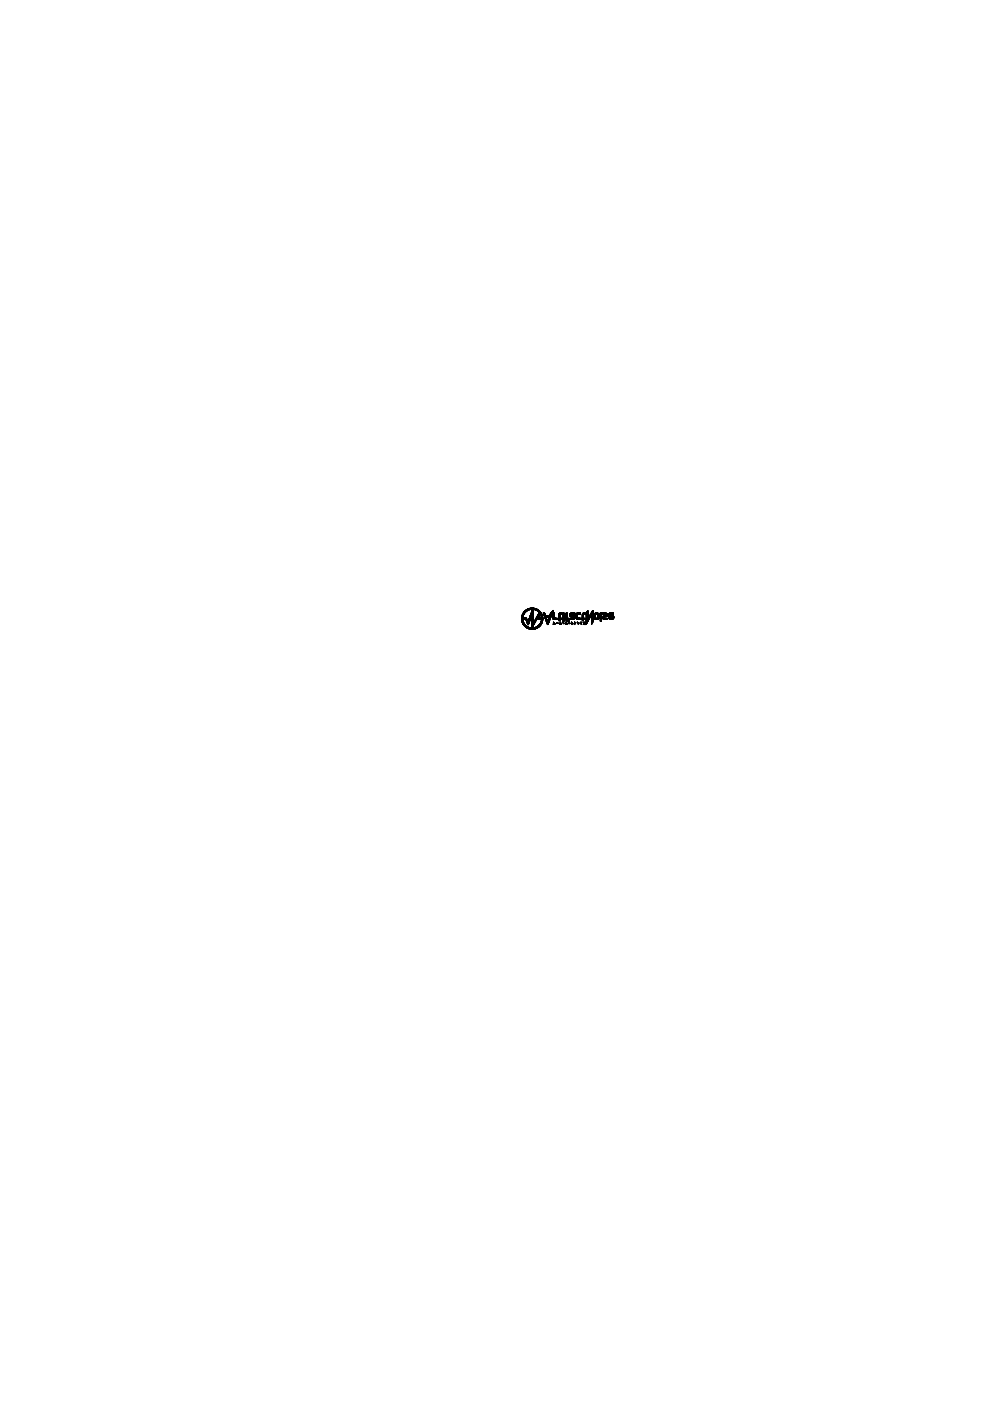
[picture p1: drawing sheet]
<svg xmlns="http://www.w3.org/2000/svg" width="210mm" height="297mm" viewBox="0 0 210 297" stroke-linecap="round" stroke-linejoin="round" font-family="sans-serif">
<g fill="none" stroke="#000" stroke-width=".21">
<path d="M110.6 131.4l.2 .1M110.6 130.9h.3M110.6 131h.1M110.6 131.1h.1M110.6 131.4h.1M110.6 131h.2M110.6 131.1h1M110.6 131.4h.3M110.6 130.7l.3 .1h-.3v.1h.3l-.3-.1M110.6 130.7h.1M110.6 131.6h.1M110.6 131.6h.3"/>
<path d="M110.7 131.7v.2h.3M110.7 131.8h.2M110.7 131.8h.3M110.7 131.9l.3 .1M110.7 132h.3M110.7 132l.4 .1M110.8 132v.2l.3-.1M110.8 132.1h.3M110.8 130.2v.1M110.8 130.2h.3M110.8 131.3h.1M110.8 132.2l.4 .1"/>
<path d="M110.8 132.2h.3M110.8 130.9v.2M110.8 131h-.2M110.8 131.3l-.2 .1M110.9 132.3l.3 .1M110.9 130.1h.3M110.9 131v.1M110.9 131.3h.1M110.9 131.5l-.3 .1h.3v.2M110.9 132.2l.4 .2M110.9 131.7h-.3M110.9 130.5l-.2 .1"/>
<path d="M110.9 130.6l-.3 .1M110.9 131.7h-.2M110.9 132.4h.4M111 130.5l-.3 .2M111 131v.1M111 131.3h.1M111 130.5h-.3h.3M111 130.4l-.3 .1M111 129.8v.1M111 132.5l.4 .1M111 130.3h-.3M111.1 129.8h.1"/>
<path d="M111.1 130.3h-.3M111.1 132.6l.4 .1M111.1 129.8h.3h-.4M111.1 131v.1M111.1 131.3h.1M111.1 132.1v.1M111.1 130.2l-.3 .1M111.1 132.7h.5M111.1 132.7h.1M111.2 130.1l-.4 .1M111.2 132.2v.1M111.2 131v.1"/>
<path d="M111.2 131.3h.1M111.2 130h.1M111.2 130h-.3M111.3 131v.1M111.3 131.3h.1M111.3 130h-.4M111.3 129.5v.1M111.3 129.9h.1M111.3 132.8h.5M111.3 132.5h.1M111.3 129.9l-.4 .1M111.4 131v.1"/>
<path d="M111.4 131.3h.1M111.4 132.5h-.4h.4M111.4 129.9h-.4M111.4 132.9h.5M111.4 129.8h.1M111.4 132.9h.1M111.4 132.9l.6 .1M111.4 132.5v.1M111.4 129.4v.1M111.5 132.9l.7 .1M111.5 129.7h.1M111.5 131v.1"/>
<path d="M111.5 131.3h.1M111.5 129.4h.1M111.5 131.3l.3 .2M111.5 129.7h-.4M111.5 133h.1M111.6 131.5l.2 .1M111.6 129.6l-.4 .1M111.6 131v.1M111.6 131.5h.2M111.6 133l.7 .1M111.6 131.6l.3 .1-.2 .1h.2M111.6 132.7h.1"/>
<path d="M111.6 133.1h.9M111.6 132.8l-.4-.1 .5 .1M111.6 129.3h.1M111.6 131.6h.1M111.6 131.7h.2M111.6 131.2l.1 .1M111.7 129.5v.1M111.7 129.6h-.5M111.7 131.1l-1.1 .1h1.1M111.7 131.8h.6h-.3M111.7 132.8h.1M111.7 131.8h.6"/>
<path d="M111.7 131.3l-1.1-.1 1.1 .1M111.7 133.1h.1M111.7 129.5h.1M111.7 129.5l-.4 .1M111.7 133.1h2.2M111.8 131.5h.1M111.8 133.1v.1M111.8 129.2h.1M111.8 129.5h-.5M111.8 132.1h.4M111.8 132.9h.1M111.8 132.2h.3"/>
<path d="M111.8 133.2h2.1M111.8 132.2h.1M111.9 129.1h1.9M111.9 131.8v.1M111.9 132.3l.1 .1M111.9 129.1h.1M111.9 129.4l-.5 .1M111.9 132.5h.1M111.9 133.2h1.8M112 129.1h1.7M112 129.4h.1M112 133h.1"/>
<path d="M112 129.4h-.6M112 132.3l-.1 .1M112 133.3h.1M112 129.1h.1M112 133.3h1.6M112.1 133.3h.1M112.1 132.2l-.2 .1h.2M112.1 129v.1M112.1 132.1v.1M112.1 129.3h-.6M112.1 132.2h-.3M112.2 129h1.3"/>
<path d="M112.2 129.3h.1M112.2 133.3h.1M112.2 132h-.5l.4 .1h-.3M112.2 133v.1M112.2 131.1h.3M112.2 133.3h1.3M112.2 131.9h-.5M112.2 131h.3M112.2 129h.1M112.3 131h.1M112.3 133.3v.1M112.3 130.9h.3"/>
<path d="M112.3 129.2l-.7 .1M112.3 131.7l-.3 .2M112.3 130.8h.3M112.3 131.7h-.3M112.3 129h.1M112.3 131.6h-.3M112.3 133.4h.1M112.4 130.7v.1M112.4 131.5h.1M112.4 130.7h.6M112.4 129h.9M112.4 129.2h.1"/>
<path d="M112.4 133.4h.1M112.4 131.5h-.3M112.4 130.6h.6M112.4 131.4h.1M112.4 131.4l-.3 .2h.3M112.4 133.1h.1M112.4 131.4l-.3 .1M112.4 128.9v.1M112.4 131.3h.1M112.4 131.3l-.3 .1M112.5 131.2v.1M112.5 133.1h.1"/>
<path d="M112.5 129.2h.1M112.5 133.4h.1M112.5 130.4h.5M112.5 131.2l-.4 .1M112.5 130.3h.5v2M112.5 128.9v.1M112.5 130.3h.1M112.5 129.2h-.8M112.5 131.2l-.4 .1h.4M112.5 128.9h.1M112.5 131l-.3 .2M112.5 130.2h.5"/>
<path d="M112.6 133.1h.1M112.6 133.4h.1M112.6 130.9l-.4 .1M112.6 130.1h.4M112.6 129.2h.1M112.6 130.8h.1M112.6 130h.4M112.6 130.9h-.3M112.6 130.7v.1M112.7 128.9h.1M112.7 129.2h.1M112.7 130.6v2.5"/>
<path d="M112.7 133.4h.1M112.7 129.9h.3M112.7 130.9h.3M112.7 131h.3M112.7 131.1h.3M112.7 131.2h.3M112.7 131.3h.3M112.7 131.5h.3M112.7 131.6h.3M112.7 131.7h.3M112.7 131.8h.3M112.7 131.9h.3"/>
<path d="M112.7 132h.3M112.7 132.1h.3M112.7 132.4h.5M112.7 132.5h.4M112.7 132.7h.3M112.7 132.8h.3M112.7 132.9h.2M112.7 133.1h.1M112.7 129.7h.3M112.7 129.8h.3M112.7 128.9h.3M112.8 129.6l-.1 .1"/>
<path d="M112.8 129.5h.2M112.8 129.3v.2M112.8 133.1v.1M112.8 129.4h.2M112.8 129.4h.1M112.9 129.3h.1M112.9 133l-.2 .1M112.9 133.1v.1M112.9 132.9l-.2 .1M112.9 129.2h.1M113 132.8h.1M113 132.9h-.3"/>
<path d="M113 128.9h.1M113 132.8h-.3M113 132.7h.1M113 133.4h.1M113 129.8l-.3 .1M113 129.2h-.1M113 130.2l-.5 .1M113 130.5h-.5M113 130.5l-.6 .1h.6M113 130.7l-.7 .2M113 130.1l-.4 .1M113 129.9l-.4 .1"/>
<path d="M113 129.3h-.2M113 129.5l-.2 .1h.2M113 129.6l-.2 .1M113 130.8h-.3M113 131h-.3M113 131.1h-.3M113 131.3h-.3M113 131.4h-.3M113 131.4l-.3 .1M113 131.6h-.3M113 131.7h-.3M113 131.8h-.3"/>
<path d="M113 131.9l-.3 .1M113 132h-.3M113.1 129.2h.1M113.1 133.1h.1M113.1 133.4h.1M113.1 132.2h.1M113.1 132.7h-.4M113.1 128.9h.1M113.1 132.6h-.4M113.1 132.5l-.4 .1M113.1 132.1v.1M113.2 128.9v.1"/>
<path d="M113.2 129.2h.8M113.2 133.1h.1M113.2 129.2h.1M113.2 132.4h-.5M113.2 133.4h-.7M113.2 132.3l-.5 .1M113.3 129.2v.1M113.3 132.2l-.6 .1M113.3 133.1h.1M113.3 131.8h.1M113.3 133.4h.1M113.3 132.1l-.6 .1"/>
<path d="M113.3 132.1l-.2 .1M113.4 129.3h.7M113.4 133.1h.1M113.4 132l-.3 .1M113.4 133.3v.1M113.4 129.3h.1M113.4 131.6h.3M113.4 129h.1M113.5 131.9l-.3 .1h.2M113.5 131.9l-.3 .1M113.5 131.8l-.3 .1M113.5 133.3h.1"/>
<path d="M113.5 129h.1M113.5 133h.1M113.5 131.8l-.2 .1M113.5 131.8h.1M113.6 129.1h.1M113.6 131.7h.1M113.6 129.3h.6M113.6 131.8h-.3M113.6 131.6h.1M113.6 133h.1M113.6 133.3h.1M113.6 131.7h-.3h.3"/>
<path d="M113.6 129.4h.6M113.6 131.1h.3M113.6 131.6h-.2M113.7 129.4h.1M113.7 131.5h-.3M113.7 131.4l-.2 .1M113.7 131.4h-.2M113.8 131.3l-.3 .1M113.8 129.4l.5 .1M113.8 133.2h.1M113.8 130.8h.1M113.8 131.2v.1"/>
<path d="M113.8 131.2l-.2 .1M113.9 129.2h.1M113.9 129.5h.1M113.9 131.1l-.3 .1M113.9 130.6v.1M113.9 133.1v.1M113.9 129.5l.5 .1M113.9 131l-.3 .2M113.9 129.2h-2.2M113.9 131l-.2 .1M113.9 130.6h.5M114 130.5l.4 .1h-.5"/>
<path d="M114 130.9l-.3 .1M114 129.5v.1M114 130.9h-.3M114 130.8v.1M114 129.6l.5 .1M114 130.4h.4M114 133.1h-.9M114 130.8l.1 .1h.3l-.6-.1M114 132.7h.1M114.1 129.6h.1M114.1 131l.3 .1M114.1 131h.1"/>
<path d="M114.1 131.1h.1M114.1 131.2v.1M114.1 133v.1M114.1 131h1M114.1 131.2h1M114.1 130.3h.3l-.4 .1M114.1 129.6l.4 .1M114.1 132.7h.1M114.1 133l-.7 .1M114.2 129.7h.4M114.2 129.7h.1M114.2 133h-.7"/>
<path d="M114.2 130.1h.2M114.2 129.4v.1M114.2 130v.1M114.2 129.8h.4M114.3 129.8l.4 .1M114.3 130v.1M114.3 132.9l-.6 .1M114.3 132.5h.4M114.3 132.5h.1M114.3 132.9h-.6M114.4 129.9h.1M114.4 130v.2h-.2h.2"/>
<path d="M114.4 130.3v.1M114.4 130.4v.1M114.4 130.7h.1M114.4 130.7v.1M114.4 129.9h.3M114.4 132.8h-.5M114.4 130.9h-.6l-.1 .1M114.4 130.7h-.5l.5 .1M114.4 132.8h.1M114.4 130.5h-.4M114.4 130.7h-.5M114.4 131v.1"/>
<path d="M114.4 129.6h.1M114.5 130l.3 .2M114.5 131v.1M114.5 132.7h-.5M114.5 129.7h.1M114.5 130.1l.4 .1M114.6 132.7h-.5M114.6 130.2h.3M114.6 131v.1M114.6 132.6l-.4 .1M114.6 132.1h.3M114.6 130.2v.1"/>
<path d="M114.6 130.3h.3M114.6 132.5l-.4 .1M114.7 130.3h.1M114.7 130.4h.3M114.7 129.9h.1M114.7 130.4l.3 .1M114.7 131v.1M114.7 131.8h.3M114.7 132.4l-.4 .2M114.7 132.4h-.3M114.7 130h-.3h.4M114.7 131.8l.3-.1-.3 .2h.3"/>
<path d="M114.7 130.5l.3 .3M114.7 130.6h.3M114.7 131.7h.3M114.8 130h.1M114.8 132.3l-.4 .1M114.8 130.7h.2M114.8 131.6h.3M114.8 130.7l.3 .1M114.8 132.2v.1M114.8 130.9h.3h-.3M114.8 131.4h.3M114.8 132.3h-.4"/>
<path d="M114.8 132.2l-.3 .1M114.8 131.3v.2h.3l-.3-.1M114.8 132.2h.1M114.8 131h.3v.3h-1M114.9 132.2h-.4M114.9 130.2v.1M114.9 132.1h.1M114.9 132.1l-.4 .1M114.9 130.3h.1M114.9 132h-.3M115 131.9h.1M115 132h-.4"/>
<path d="M115 131.9l-.3 .1M115 130.5h-.3l.3 .1M115 130.6h.1M115 131.6h.1M115.1 130.8h-.3v.3M115.1 131.6h-.3M115.1 131.4h.1M115.1 131.1h-1l1 .1M115.1 131.1h-1M115.2 129.9h.2M115.2 129.9l.3 .1M115.2 130.1h.3"/>
<path d="M115.3 130.2h.2M115.3 129.9v.1M115.3 130.3l.3 .1M115.3 130.3h.3M115.3 130.3h.1M115.4 130.4v.1M115.4 130.4h.2M115.4 130.4l.2 .1M115.4 129.9v.1M115.4 130.5l.3 .2M115.4 130.5h.3M115.4 130.6l1.5-.1-1.2 .1 .1 .1h1"/>
<path d="M115.4 130.6h.1M115.4 130.6h1.5M115.5 130h.1M115.5 130.7h.1M115.5 130.7h.2M115.5 130.7h1.3M115.5 130.7l.3 .2-.3-.1M115.5 130.9h.1M115.5 130.9h.3M115.6 131l.2 .1M115.6 131.1h.3zM115.6 130.5h.1"/>
<path d="M115.6 131.2h.3M115.7 131.3h.2M115.7 131.3l.3 .1M115.7 130.8h.1M115.7 131.4v.1M115.7 131.5h.3M115.8 131h.1M115.8 131l-.2 .1M115.8 130.5v.1M115.8 130.7v.1M115.8 131.6l.7 .1-.7 .1M115.8 131.7h.3"/>
<path d="M115.9 131.3h.1M115.9 131.9h.5M115.9 131.2l-.2 .1 .2 .1M115.9 130.5v.1M115.9 131.9l.5 .1M115.9 130.8h.1M116 130.5v.1M116 131.4v.1M116 132.1h.3M116 130.8h.1M116 131.6h.1M116 131.6h-.2l.2 .1"/>
<path d="M116 132.2v.1M116.1 130.5v.1M116.1 130.8h.1M116.1 132.3h.1M116.1 131.8h.1M116.1 132.4h.1M116.2 130.5v.1M116.2 130.8h.1M116.2 131.6h.3M116.2 131.5h.3l-.3 .1 .3-.1M116.2 132.2l-.2 .1M116.3 130.5v.1"/>
<path d="M116.3 130.8h.1M116.3 132.2l-.3 .1M116.3 132.1v.1l-.3-.1h.3M116.3 131.1l.3 .1h-.3M116.3 131.2h.1M116.4 131.9v.1M116.4 130.5v.1M116.4 130.8h.1M116.4 131h.3M116.4 132h-.5M116.4 131.8h-.5h.5M116.5 130.8h.3"/>
<path d="M116.5 131.7h-.4M116.5 130.5v.1M116.6 130.4h.3M116.6 131.4h-.4M116.6 131.3l-.3 .1M116.6 130.3h.4M116.6 131.2l-.3 .1M116.6 131.3l-.3-.1v.2M116.7 130.2h.3M116.7 131.1h-.3M116.7 130.1h.4M116.7 130h.1"/>
<path d="M116.7 130.9l-.3 .1M116.8 130.9h-.4v.2M116.8 130.9h.1M116.8 130.9h-.4M116.8 130.7h.1M116.8 129.9h.1M116.8 130.6v.1M116.9 129.8h.1M116.9 130.5h-.4M116.9 129.8h.3M116.9 130.3l-.3 .2M117.1 129.7h.1l-.2 .1"/>
<path d="M117.1 130l-.4 .1-.1 .2 .4-.1v.1l-.4 .1v-.1M117.1 129.6h.1M117.1 129.9l-.4 .1M117.1 130h-.3M117.1 129.9h-.3M117.2 129.5v.1M117.2 129.8h.1M117.2 129.9h-.4M117.2 129.8h-.3M117.2 129.6h-.1M117.3 132.3v.1M117.3 132.3h.4"/>
<path d="M117.3 129.4l-.1 .2M117.3 129.5h-.1M117.3 130h.2M117.3 130.1l.2 .1h-.2M117.3 130.2l.2 .1h-.2M117.3 130.5h.2l-.2 .1M117.3 130.1h.2M117.3 130.3h.2M117.3 130.4h.2M117.3 130.5h.2M117.3 130.6h.2M117.3 130.7h.2"/>
<path d="M117.3 130.8h.3M117.3 130.9h.3M117.3 130.9h.4M117.3 131h.5M117.3 131l.5 .1M117.3 131.1h.7v.2h-.2M117.3 131.1h.7M117.3 131.2h.2M117.3 131.9l.1 .1M117.4 131.9v.1M117.4 132.1l.2 .1M117.4 132.1h.1"/>
<path d="M117.4 132.2h.2M117.4 132.2l.1 .1M117.5 132l-.1 .3M117.5 132.2h.1M117.5 131.1h.1M117.5 130h-.2v1.3l.2-.1M117.5 130h.1M117.5 130.3v.1M117.5 130.4v.1M117.5 130.7h.1M117.5 130.7v.1M117.5 132.2l.2 .1"/>
<path d="M117.6 131.1h.1M117.6 130.9h.1M117.6 131.1v.1M117.6 132.2v.1M117.7 131.2h.3M117.7 131h.1M117.7 131.2v.1M117.8 131l.1 .1M117.8 131.3h.1M117.9 131.1h.1M117.9 131.3h.1M117.9 132.2h.4"/>
<path d="M118 132.1v.1M118 131.2h-.7M118.1 132.1v.1M118.2 132.1v.1M118.3 131.1l.8 .1zM118.3 131.2h.8zM118.3 131.1h.1M118.3 132.1v.1M118.3 131.3h.1M118.4 131.3h.1M118.4 131.1h.1M118.5 131.4l.2-.1v.3h-.2"/>
<path d="M118.5 130.3v.1M118.5 130.4v.1M118.5 130.7h.1M118.5 130.7v.1M118.5 131h.1M118.5 131.1h-.1M118.5 131.4h.1M118.5 131.6h.1M118.5 130.3h.2M118.5 130.4h.2M118.5 130.6h.2M118.5 130.7h.2"/>
<path d="M118.5 131h.2M118.5 131.4h.2M118.5 131.6h.2M118.5 130.2l.6-.1zM118.5 130.1h.1M118.6 130.1h.5M118.6 130h.5M118.6 130h.1M118.6 132.2h.5M118.7 132.2h.1M118.7 130h.1M118.7 130h.4"/>
<path d="M118.7 130.2v.9M118.7 130.5h-.2l.2 .1M118.7 130.8h-.2l.2 .1M118.7 131.4l-.2 .1h.2M118.7 130.4l-.2 .1M118.7 130.5l-.2 .1M118.7 130.7l-.2 .1M118.7 130.9h-.2M118.7 131h-.2M118.7 132.4h.3M118.7 131.9l.1 .1M118.8 131.1h.1"/>
<path d="M118.8 131.3h.1M118.8 131.9v.1M118.8 132.2h.1M118.8 130.2l-.3 .1h.2M118.8 132.4h.1M118.8 132h.1M118.8 132v.2M118.8 132l.1 .2M118.8 132.1h.1M118.9 131.3h.1M118.9 132.4h.1M118.9 132.1h.1"/>
<path d="M118.9 131.1h.1M119 132.2h.1M119 131.1h.1M119 131.3h.1M119.1 130h.1M119.1 131.1h-.8M119.3 130v1.3h.3M119.3 130.1h.3l-.3 .1M119.3 130.2l.3 .1h-.3M119.3 130.5h.3l-.3 .1M119.3 130.8h.3l-.3 .1M119.3 131.1h.3l-.3 .1"/>
<path d="M119.3 130.1h.3M119.3 130.4h.3M119.3 130.5h.3M119.3 130.7h.3M119.3 130.9h.3M119.3 131h.3M119.3 131.1h.3M119.3 131.2h.3M119.3 131.7h.3M119.4 130h.2h-.3M119.4 132h.1M119.4 130h.1"/>
<path d="M119.4 131.7v.1M119.4 131.4h.1M119.4 132.1l.1 .1zM119.5 130h.1M119.5 131.9h.1M119.5 132h.1M119.5 131.7v.1M119.5 131.9v.2M119.5 131.4v.1M119.5 132.2h.1M119.5 131.5h-.1M119.5 131.7h-.1"/>
<path d="M119.6 130.3v.1M119.6 130.4v.1M119.6 130.7h.1M119.6 130.7v.1M119.6 131h.1M119.6 131.1h.1M119.6 131.2v.1M119.6 132.2h.1M119.6 131.5l-.3 .1M119.6 130.3h-.3M119.6 130.6l-.3 .1M119.6 131h-.3"/>
<path d="M119.8 131.1h.9M119.8 131.2h.9M119.8 131.3h.9M119.8 131.3h.1M119.8 131.1v.2M119.9 131.3h.1M119.9 132.3v.1M119.9 132.3h.3M120 131.9l.1 .1M120 131.3h.1M120 130h.3v1.1M120 131.4l.3-.1-.2 .3h.6"/>
<path d="M120 130h.3M120 130h.1M120 130.3v.1M120 130.4v.1M120 130.7h.1M120 130.7v.1M120 131h.1M120 131.1h.1M120 131.4h.1M120 130.1h.3M120 130.3h.3M120 130.4h.3"/>
<path d="M120 130.6h.3M120 130.7h.3M120 131h.3M120 131.4h.3M120 131.5h.7M120.1 131.6h.6M120.1 132h.1M120.1 131.6h.1M120.1 132l.1 .4-.3-.1M120.1 131.7h.6M120.1 132l.1 .3M120.1 132.2h.1"/>
<path d="M120.2 132.2h.1M120.2 131.7h.1M120.3 130.1l-.3 .1h.3M120.3 130.2l-.3 .1h.3M120.3 130.5h-.3l.3 .1M120.3 130.8h-.3l.3 .1M120.3 130.4l-.3 .1M120.3 130.5l-.3 .1M120.3 130.7l-.3 .1M120.3 130.9h-.3M120.3 131h-.3M120.3 131.7v.1"/>
<path d="M120.3 131.3h.1M120.4 131.3h.1M120.5 131.3h.1M120.6 131.3h.1M120.6 131.9v.2M120.6 132.2h.1M120.6 131.9h.1M120.6 132l.1 .1M120.6 131.1v.1M120.6 131.2v.1M120.6 131.6h.1M120.6 131.7h.1"/>
<path d="M120.6 132h.1M120.7 132.2h.1M120.7 132.1h.1M120.8 130.4h.3M120.8 132.1v.1M120.8 130.3v.1M120.8 130.5l.4 .1M120.8 132.2h.1M120.8 130.6h1.1M120.8 132.2h-.2M120.9 130.6h1M120.9 130.1h1l-1.1 .1"/>
<path d="M120.9 131.2v.1M120.9 131.1h1M120.9 130.7h1h-.9M120.9 130h.7M120.9 130.7h.1M121 130h.1M121 130.4h.1M121.1 130h.1M121.1 130.2v.1M121.1 130.8h.1M121.1 130.5h-.3h.3M121.1 130.3l-.3 .1"/>
<path d="M121.1 132.1l.1 .1M121.1 131.9l.3 .2M121.1 130.8h.8l-.3 .1M121.1 132.1h.1M121.1 130.2l-.3 .1h.3M121.1 132.2h.1M121.2 132.2l.1 .2M121.2 130.2h.1M121.2 131.9h.1M121.2 132.1v.1M121.2 132.2h.1M121.2 130h.1"/>
<path d="M121.2 130.8h.1M121.2 131.9l.2 .2M121.2 132.3h.3M121.2 130.6h.1M121.2 132.2v.1M121.3 130h.1M121.3 130.8h.1M121.3 130.2h.1M121.3 130.6h.1M121.3 132.3v.1M121.3 132.1h.1M121.4 132.1l.1 .1"/>
<path d="M121.4 130h.1M121.4 132.2v.1M121.4 132.2h.1M121.4 130h-.3M121.4 130.2h.5M121.4 131.3h.1M121.5 131.1h.1M121.5 131.3h.1M121.5 130.2h.1M121.5 130h.1M121.5 130.2l.4 .1M121.6 131.3h.1"/>
<path d="M121.6 131h.3M121.6 131.3h-.7M121.6 130.3h.3M121.6 130.5h.3l-.3 .1M121.6 130.4h.3h-.3M121.6 130h.3zM121.6 130.4v.1M121.6 130.8l.3 .1M121.7 130h.1M121.7 131.2v.1M121.7 131.2l-.8 .1M121.8 131.2h.1"/>
<path d="M121.8 130h.1M121.8 131.9h.1M121.8 132h.1M121.8 132.1h.1M121.8 132.1h.2M121.8 132.3h.1M121.8 132.2v-.3v.5v-.2M121.8 131.1h-.9l.9 .1M121.9 131h.1M121.9 130.2v.1M121.9 130.3h.1M121.9 130.6v.1"/>
<path d="M121.9 130.2h-1.1M122 132v.1M122 132.1h.1M122.1 132.1l-.3 .1M122.1 130.4h.3M122.1 130.3v.7M122.1 130.5h.3M122.1 130.6h.3M122.1 130.7h.3M122.1 130.8h.3M122.1 130.9h.3M122.1 130.3v.1"/>
<path d="M122.1 130.4v.1M122.1 130.7h.1M122.1 130.7v.1M122.1 131h.3M122.1 130.2h.9M122.2 131.1h.8M122.2 131.2h.8M122.2 131.2h.1M122.2 130v.1M122.3 130h.7M122.3 131.2h.7M122.3 130h.1"/>
<path d="M122.3 131.2v.1M122.4 130.5l-.3 .1M122.4 130.8l-.3 .1M122.4 131h-.3l.9 .1v.2h-.6M122.4 130h.1M122.4 130.2h.1M122.4 131.9l.1 .1M122.4 130h.6v.2M122.4 132h.1M122.4 130.2h-.3l.3 .1v.7M122.5 132l.1 .2M122.5 131v.1"/>
<path d="M122.5 131.3h.1M122.5 132h.1M122.5 131.1h.1M122.5 132.1h.1M122.6 130.2h.1M122.6 130h.1M122.6 131.1h.1M122.6 131.3h.1M122.6 132.3h.1M122.7 132.3l-.1-.1 .1 .2M122.7 130h.1M122.7 130.2h.1"/>
<path d="M122.7 131.1h.1M122.7 131.3h.1M122.8 130h.1M122.8 130.2h.1M122.8 131.1h.1M122.8 131.3h.1M122.9 130h.1M122.9 130.2h.1M122.9 131.1h.1M122.9 131.3h.1M123 130h.1M123 130.2h.1"/>
<path d="M123 131.1h.1M123 131.3h.1M123 132.1h.1M123 132.1h.2M123 130.1h-.8M123 130.1l-.8 .1M123.1 132.1v.1M123.1 132.2h.1M123.1 132.2l.2 .1M123.2 131.9h.1M123.2 132h.1M123.2 132.3h.1"/>
<path d="M123.2 131.9v.4M123.2 132.1h.1M123.3 131.1h.8v.2h-.8M123.3 131.2v.1M123.3 131.2h.8M123.3 132.4h.1M123.5 130.5h.2l-.2 .1M123.5 130.8h.2l-.2 .1M123.5 131.5h.2zM123.5 130.3h.2M123.5 131.3l.2 .1M123.5 131.6h.1"/>
<path d="M123.5 130.4h.2M123.5 130.5h.2M123.5 130.7h.2M123.5 130.9h.2M123.5 131h.2M123.5 131.3h.2M123.5 131.6h.2M123.5 130.2h.6M123.6 130h.5M123.6 130h.1M123.7 131.9l.1 .1M123.7 132h.1"/>
<path d="M123.7 132.3h.4M123.7 130h.4v.2h-.6l.6-.1M123.7 130.3v.1M123.7 130.4v.1M123.7 130.7h.1M123.7 130.7v.1M123.7 131h.1M123.7 131.1h.1M123.7 131.3h.1M123.7 131.4h.1M123.7 131.6h.1M123.7 132.3h.1"/>
<path d="M123.7 130.2v.1M123.7 130.3h-.2M123.7 130.6l-.2 .1M123.7 131h-.2M123.8 130h.1M123.8 132h.1M123.8 130.2l-.3 .1v.8M123.8 132.1h.1M123.8 132.1l.2 .2M123.9 132h.1M123.9 132.2h.1M123.9 132.2l.1 .1"/>
<path d="M124 131.9v.1M124 132.3v.1M124 132.4h.1M124 132h-.1M124 131.9l-.3 .1M124.1 132.3v.1M124.1 131.1h-.8l.8 .1M124.3 131.8h.3l-.3 .1M124.3 131.6h.4M124.3 131.7h.4M124.3 130.1l.3 .1zM124.3 130.3h.3z"/>
<path d="M124.3 130.5l.3 .1zM124.3 130.8l.3 .1zM124.3 131.1l.3 .1zM124.3 130h.3M124.3 130h.1M124.3 130.3v.1M124.3 130.4v.1M124.3 130.7h.1M124.3 130.7v.1M124.3 131h.1M124.3 131.1h.1M124.3 130.1h.3"/>
<path d="M124.3 130.3h.3M124.3 130.4h.3M124.3 130.6h.3M124.3 130.7h.3M124.3 131h.3M124.3 131.4h.5M124.3 131.8h.3M124.3 131.9h.2M124.3 132.2h.1M124.4 129.9l.2 .1h-.3M124.4 129.8h.2l-.2 .1M124.4 132.2l-.1 .1"/>
<path d="M124.4 132.2h-.1M124.4 129.8h.2M124.4 132.1h-.1M124.5 129.7h.1M124.5 132l-.2 .1M124.5 129.6l-.1 .2M124.5 131.9l-.2 .1M124.5 129.6h.1M124.6 129.5l-.1 .1M124.6 131.8h.1M124.6 129.5v.1M124.6 129.7h.1"/>
<path d="M124.6 130h.1M124.6 130.3v.1M124.6 130.4v.1M124.6 130.7h.1M124.6 130.7v.1M124.6 131h.1M124.6 131.1h.1M124.6 131.2v.1M124.6 130.4l-.3 .1M124.6 130.5l-.3 .1M124.6 130.7l-.3 .1M124.6 130.9h-.3"/>
<path d="M124.6 131h-.3M124.6 131.1h-.3M124.7 131.7h-.4M124.8 131.4l-.5 .1M124.8 131h.1M124.8 131.3l-.5 .1M124.9 130.9h.1M124.9 131.3l-.6 .1M124.9 131.2l-.6 .1M124.9 131.1l-.6 .1v1.1M124.9 130.7h.3M124.9 131.2l-.2 .1"/>
<path d="M125 131.1h-.3M125 131l-.3 .2M125 131h.1M125 131l-.2 .1M125.1 130.5h.2M125.1 131h-.3M125.1 130.9h-.3M125.1 130.9h-.2M125.2 130.8h-.3M125.2 130.3h.6M125.2 130.7h.1M125.3 130.6l-.3 .1 .3-.1"/>
<path d="M125.3 130.1l.5 .1M125.3 130h.5M125.3 130h.1M125.3 130.4l-.3 .2M125.4 130.3l-.3 .2M125.4 130.4l-.3 .1M125.4 130.3h.1M125.4 129.9h.4M125.4 130.2v.1M125.4 132.2h.1M125.4 132.3h.1M125.5 129.8l.3 .1"/>
<path d="M125.5 130.4h.3M125.5 130.7h.3M125.5 131.8h.2h-.2M125.5 130.2v2M125.5 132.2v.1M125.5 130.4l.3 .1M125.5 130.5h.3M125.5 130.6h.3M125.5 130.7l.3 .1M125.5 130.8h.3M125.5 130.9h.3M125.5 131h.3"/>
<path d="M125.5 131.1h.3M125.5 131.2h.3M125.5 131.2l.3 .1M125.5 131.3h.3M125.5 131.4h.3M125.5 131.5h.3M125.5 131.6h.3M125.5 131.7h.3M125.5 131.9h.2M125.5 132h.1M125.5 132.2h-.1M125.5 132.2l-.1 .1"/>
<path d="M125.6 132.1l-.2 .1M125.6 129.6h.2M125.6 132.1h-.1M125.6 132h-.1M125.7 131.9l-.2 .1M125.8 129.5h.1M125.8 129.6h.1M125.8 129.7h.1M125.8 129.9h.1M125.8 130h.1M125.8 130.2v.1M125.8 130.3h.1"/>
<path d="M125.8 130.5v.1M125.8 130.6v.1M125.8 130.8v.1M125.8 131h.1M125.8 131v.1M125.8 131.1h.1M125.8 131.2v.1M125.8 131.4h.1M125.8 131.4v.1M125.8 131.5v.1M125.8 131.7h.1M125.8 129.5l-.2 .1"/>
<path d="M125.8 129.6h-.2M125.8 129.6l-.3 .1h.3M125.8 129.8h-.4M125.8 129.9h-.4M125.8 130h-.5M125.8 130.1l-.5 .1h.5M125.8 130.2l-.6 .1M125.8 130.4h-.7M126 130.5h.2l-.2 .1M126 130.8h.2l-.2 .1M126 130.4h.2M126 130.7h.2"/>
<path d="M126 131.1h1M126 130.2h1l-1 .1M126 131.1l1 .1M126.1 130.1h.8M126.1 130.1h.1M126.1 130h.8M126.2 131.2v.1M126.2 130h.1M126.2 130.3v.1M126.2 130.4v.1M126.2 130.7h.1M126.2 130.7v.1"/>
<path d="M126.2 131h.1M126.2 131.3h.1M126.2 130.4h-.2M126.2 130.5l-.2 .1M126.2 130.6l-.2 .1M126.2 130.7h-.2M126.2 130.9h-.2M126.2 130.3h-.2M126.2 131.3h.6M126.3 130.3h-.3v.7h.2M126.3 131.1l-.3-.1v.1h1M126.3 130h.1"/>
<path d="M126.3 131v.1M126.3 131.3h.1M126.3 130.2h.1M126.3 130h.4M126.3 131.1h.1M126.4 130.2l-.4 .1M126.4 131.3h.1M126.4 130h.1M126.5 130h.1M126.6 130h.1M126.6 130.2h.1M126.6 131.3h.1"/>
<path d="M126.7 130.2h.3M126.7 130.2h.1M126.7 131v.1M126.7 131.3h.1M126.8 130.3h.2v.7h-.2M126.8 130.3v.1M126.8 130.4v.1M126.8 130.7h.1M126.8 130.7v.1M126.8 130.3h.3M126.8 130.4h.3M126.8 130.6h.3"/>
<path d="M126.8 130.7h.3M126.8 130h.1M126.9 131.2v.1M126.9 131.2h-.8M126.9 130.1h.1M127 130.3h.1M127 131l-.3 .1M127.1 130.5h-.3l.3 .1M127.1 130.8h-.3l.3 .1M127.1 130.4l-.3 .1M127.1 130.5l-.3 .1M127.1 130.7l-.3 .1"/>
<path d="M127.1 130.9h-.3M127.3 130.1h.2M127.3 130.3h.2M127.3 130.4h.2M127.3 130.5h.2M127.3 130.6h.2M127.3 130.7h.2M127.3 130.8h.2M127.3 130.9h.2M127.3 131h.2M127.3 131.1h.2M127.3 130.3v.1"/>
<path d="M127.3 130.4v.1M127.3 130.7h.1M127.3 130.7v.1M127.3 131h.1M127.3 131.1h.1M127.3 131.5l.2 .1h-.2zM127.3 131.6h.2M127.3 131.7h.2M127.3 130h.1M127.3 131.3h.1M127.3 131.5h.2M127.4 130h.1"/>
<path d="M127.4 131.3h.1M127.4 131.7v.1M127.4 131.4h.1M127.5 130h.1M127.5 131.3h.1M127.5 130h-.2h.2v1.3h-.2l.2-.1M127.5 130.1h-.2l.2 .1M127.5 130.2l-.2 .1h.2M127.5 130.5h-.2l.2 .1M127.5 130.8h-.2l.2 .1M127.5 131.1h-.2l.2 .1M127.8 131.1h.9"/>
<path d="M127.8 131v.1M127.8 130.1h.9M127.8 131.1h.1M127.8 130h.1M127.8 131.2h.9M127.8 131.2h.1M127.9 130h.1M127.9 130.6v.1M127.9 131.2h.8M127.9 131.2v.1M128 130h.1M128 131.3h.7"/>
<path d="M128 131.3h.1M128.1 130.8l-.4 .1 .3 .1h-.2l.3 .1M128.1 130.6h.1M128.1 131.3h.1M128.1 130h.1M128.1 131v.1M128.1 131.1h.1M128.1 130.8h-.3M128.2 130.5v.1M128.2 131.3h.1M128.2 130h.1M128.2 130.8h.1"/>
<path d="M128.3 130.5h.1M128.3 130h.1M128.3 130.2h.1M128.3 130.7v.1M128.4 130h.1M128.4 130.2l.4 .1M128.4 130.7l-.6 .1M128.4 130h-.6h.9M128.4 130.7h.1M128.5 130h.1M128.5 130.2h.1M128.5 130.7h.1"/>
<path d="M128.5 130.3h.3M128.5 130.7h-.7v.1M128.5 130.4v.1M128.5 130.4h.3M128.6 130.3v.1M128.6 130.7h.1M128.7 130.1h.1M128.7 130.6l-.9 .1M128.7 131.1v.2M128.7 130.6h-.8M128.7 131.1h-.9M128.8 130.2h.1"/>
<path d="M128.8 130.5v.1M128.8 130.2l-1-.1 1 .1v.3l-.8 .1M128.8 130.5h-.4M128.8 130.5h-.3M129.1 130.4l.2 .1M129.1 130.8h.2l-.2 .1M129.1 130.3h.2M129.1 130.4h.2M129.1 130.5h.8M129.1 130.5l.9 .1M129.1 130.6h1M129.1 130.7h1"/>
<path d="M129.1 130.7h.2M129.1 130.7l.2 .1M129.1 130.9h.2M129.1 131h.2M129.1 131h.3M129.1 131.1h.9M129.2 130h.9M129.2 130h.1M129.3 130h.1M129.3 130.3v.1M129.3 130.7v.1M129.3 131h.1"/>
<path d="M129.3 130.2v.1M129.3 130.3h-.2M129.3 131.3h.5M129.3 130.5h.1M129.3 130.7h.1M129.4 130.5h.1M129.4 130.7h.1M129.4 130.2l-.3 .1M129.4 131v.1M129.4 131.3h.1M129.5 130.2h.1M129.5 130.5h.1"/>
<path d="M129.5 130.7h.1M129.5 131.3h.1M129.5 130h.1M129.6 130h.1M129.6 130.2h.1M129.6 130.5h.1M129.6 130.7h.1M129.6 131.3h.1M129.7 130h.1M129.7 130.2h.1M129.7 130.5h.1M129.7 130.7h.4h-.3"/>
<path d="M129.7 131.3h.1M129.7 131v.1M129.8 130h.1M129.8 130.2h.1M129.8 131v.1M129.8 130.5h.1M129.9 130h.1M129.9 130.2h.1M129.9 130.5h.1M129.9 131.3h.1M129.9 131h.2l-1 .1M129.9 130.9h.1"/>
<path d="M129.9 131h.1M129.9 130.8h.2l-.2 .1M129.9 130.9h.3M130 130h.1M130 130.2h.1M130 130.6h.1M130 131.2h-.8M130.1 130h-.8M130.1 130.1h-1M130.1 130.1l-1 .1v.9h1M130.1 130.2h-1M130.1 130.6v.1"/>
<path d="M130.1 131l-.3 .1"/>
</g>
</svg>
